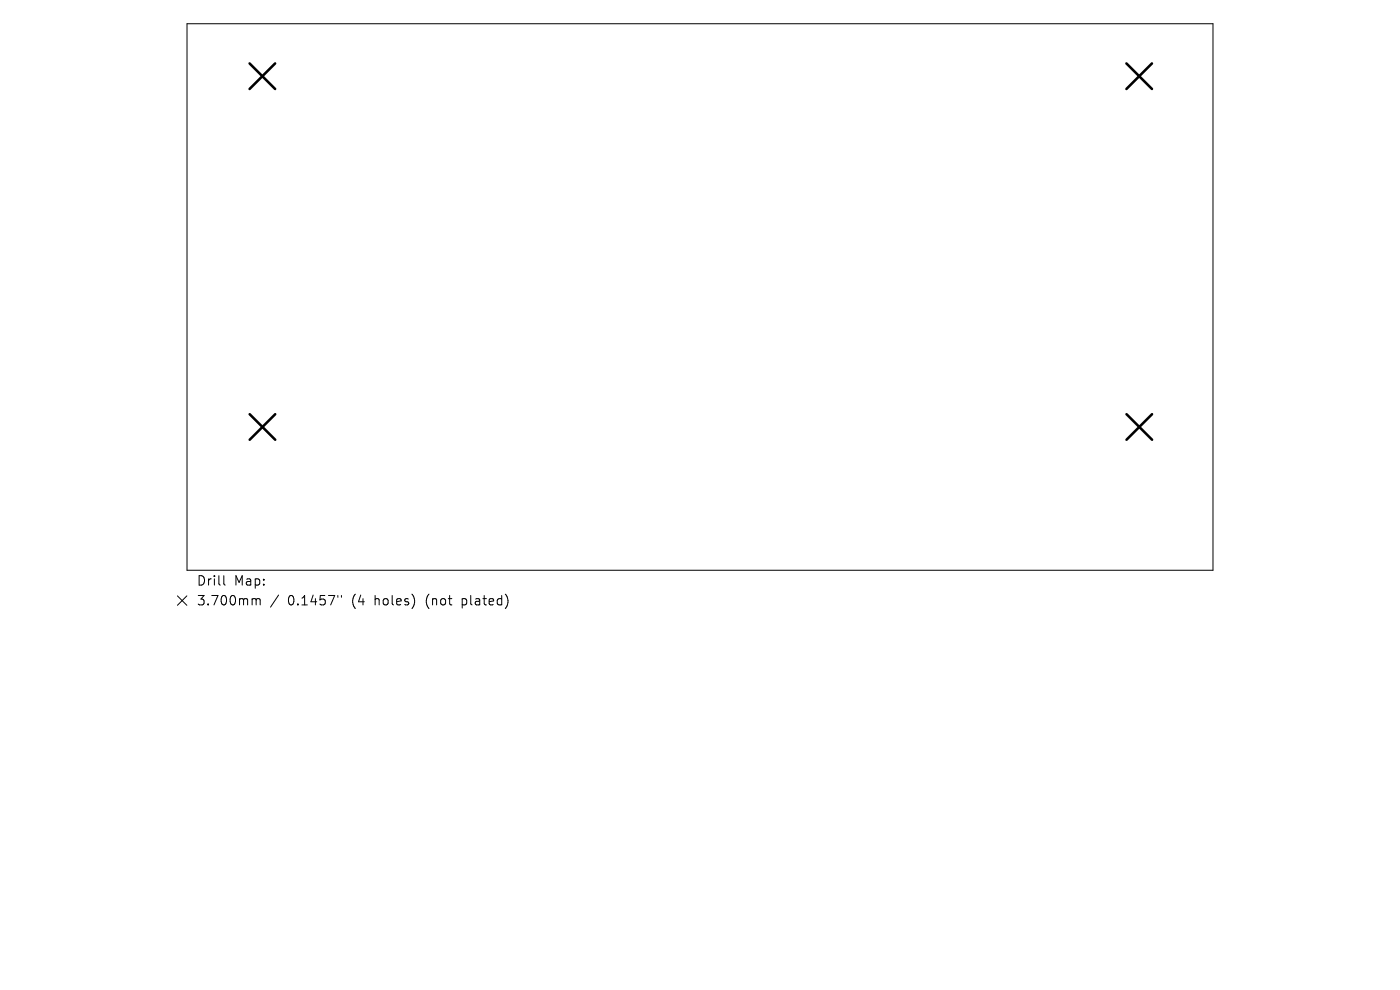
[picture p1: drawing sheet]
<svg xmlns="http://www.w3.org/2000/svg" width="297mm" height="210mm" viewBox="0 0 297 210" stroke-linecap="round" stroke-linejoin="round" font-family="sans-serif">
<defs><g id="words">
<g font-size="2.8">
<text x="41.6" y="124.5">Drill</text>
<text x="49.6" y="124.5">Map:</text>
<text x="41.6" y="128.7">3.700mm</text>
<text x="61.1" y="128.7">0.1457&quot;</text>
<text x="74.8" y="128.7">(4</text>
<text x="79.8" y="128.7">holes)</text>
<text x="90.8" y="128.7">(not</text>
<text x="98.6" y="128.7">plated)</text>
</g>
</g></defs>
<path d="M39.7 5h217.6v116h-217.6zM37.6 126.4l2 2M39.6 126.4l-2 2M47.5 122.1v1.7l.3 .3M53.8 127h.3l.2 .3M54.3 127.3l.3-.3 .5 .1 .1 1.2M54.3 127.3v1M59.1 126.2l-1.7 2.6M71.7 126.3v.4M72.4 126.3v.4" fill="none" stroke="#000" stroke-width=".21"/>
<path d="M52.9 13.5l5.5 5.4M58.4 13.5l-5.5 5.4M239 13.5l5.4 5.4M244.4 13.5l-5.4 5.4M53 87.9l5.4 5.4M58.4 87.9l-5.4 5.4M239 87.9l5.4 5.4M244.4 87.9l-5.4 5.4" fill="none" stroke="#000" stroke-width=".54"/>
<use href="#words"/>
</svg>
